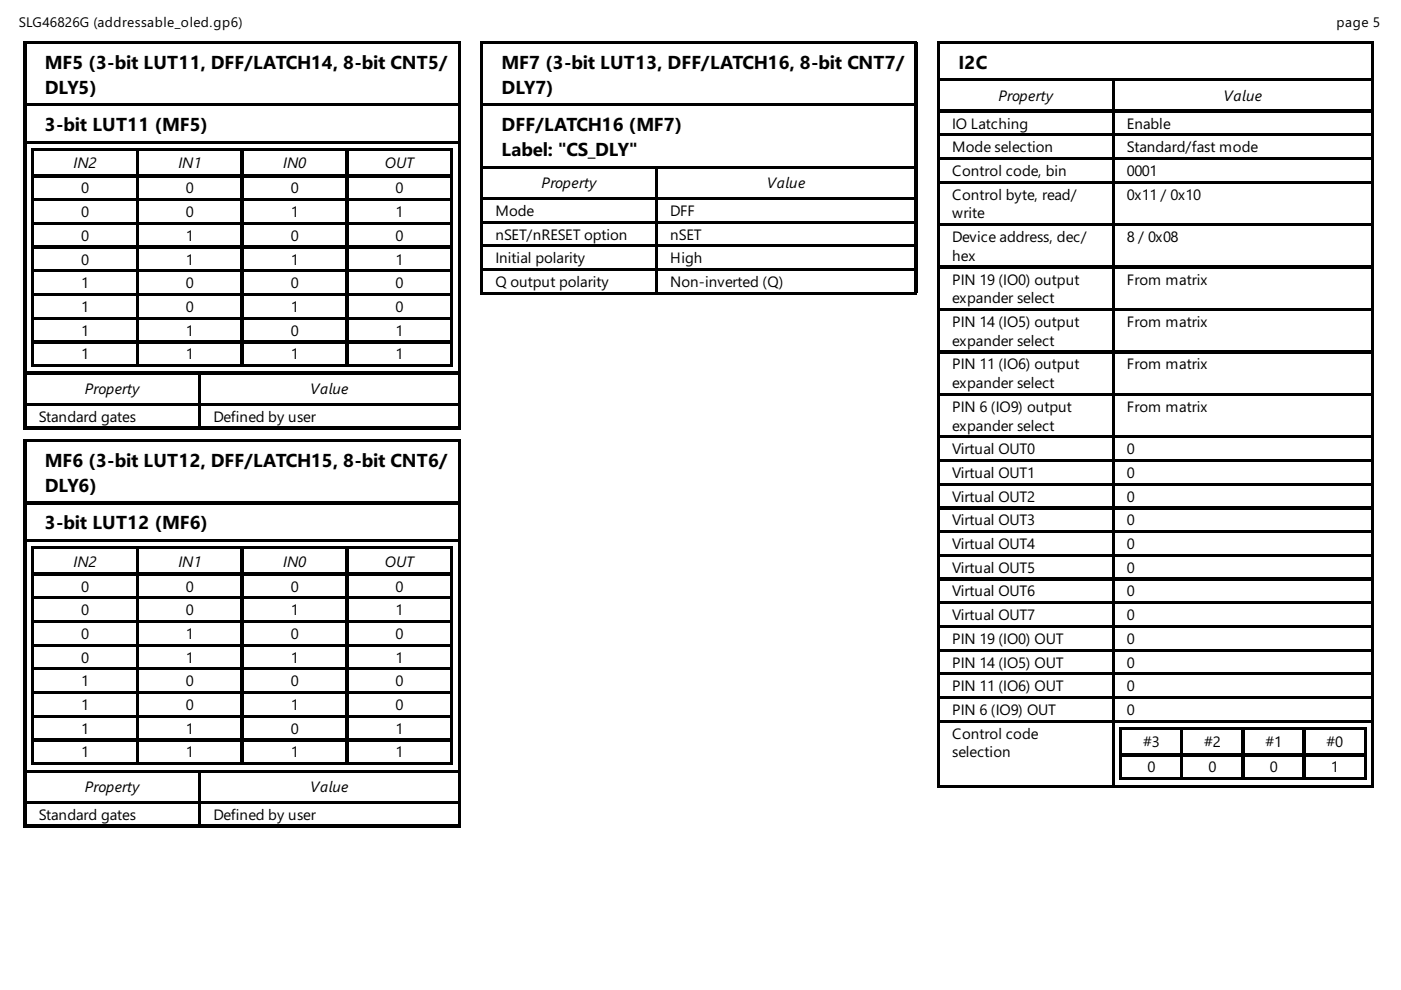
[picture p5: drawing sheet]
<svg xmlns="http://www.w3.org/2000/svg" width="297mm" height="210mm" viewBox="0 0 297 210" stroke-linecap="round" stroke-linejoin="round" font-family="sans-serif">
<defs><g id="words">
<g font-size="4">
<text x="9.5" y="14.6">MF5 (3-bit LUT11, DFF/LATCH14, 8-bit CNT5/</text>
<text x="106.4" y="14.6">MF7 (3-bit LUT13, DFF/LATCH16, 8-bit CNT7/</text>
<text x="203.2" y="14.6">I2C</text>
<text x="9.5" y="19.8">DLY5)</text>
<text x="106.4" y="19.8">DLY7)</text>
<text x="9.5" y="27.8">3-bit LUT11 (MF5)</text>
<text x="106.4" y="27.8">DFF/LATCH16 (MF7)</text>
<text x="106.4" y="33.1">Label: &quot;CS_DLY&quot;</text>
<text x="9.5" y="99">MF6 (3-bit LUT12, DFF/LATCH15, 8-bit CNT6/</text>
<text x="9.5" y="104.2">DLY6)</text>
<text x="9.5" y="112.2">3-bit LUT12 (MF6)</text>
</g>
<g font-size="3.2">
<text x="211.7" y="21.4">Property</text>
<text x="259.4" y="21.4">Value</text>
<text x="201.9" y="27.3">IO Latching</text>
<text x="238.9" y="27.3">Enable</text>
<text x="15.6" y="35.7">IN2</text>
<text x="37.8" y="35.7">IN1</text>
<text x="60.1" y="35.7">IN0</text>
<text x="81.6" y="35.7">OUT</text>
<text x="201.9" y="32.3">Mode selection</text>
<text x="238.9" y="32.3">Standard/fast mode</text>
<text x="17.2" y="41">0</text>
<text x="39.4" y="41">0</text>
<text x="61.6" y="41">0</text>
<text x="83.9" y="41">0</text>
<text x="114.8" y="40">Property</text>
<text x="162.6" y="40">Value</text>
<text x="201.9" y="37.3">Control code, bin</text>
<text x="238.9" y="37.3">0001</text>
<text x="17.2" y="46">0</text>
<text x="39.4" y="46">0</text>
<text x="61.6" y="46">1</text>
<text x="83.9" y="46">1</text>
<text x="105" y="45.8">Mode</text>
<text x="142.1" y="45.8">DFF</text>
<text x="201.9" y="42.3">Control byte, read/</text>
<text x="201.9" y="46.3">write</text>
<text x="238.9" y="42.3">0x11 / 0x10</text>
<text x="17.2" y="51.1">0</text>
<text x="39.4" y="51.1">1</text>
<text x="61.6" y="51.1">0</text>
<text x="83.9" y="51.1">0</text>
<text x="105" y="50.8">nSET/nRESET option</text>
<text x="142.1" y="50.8">nSET</text>
<text x="201.9" y="51.3">Device address, dec/</text>
<text x="238.9" y="51.3">8 / 0x08</text>
<text x="17.2" y="56.1">0</text>
<text x="39.4" y="56.1">1</text>
<text x="61.6" y="56.1">1</text>
<text x="83.9" y="56.1">1</text>
<text x="105" y="55.8">Initial polarity</text>
<text x="142.1" y="55.8">High</text>
<text x="201.9" y="55.3">hex</text>
<text x="17.2" y="61.1">1</text>
<text x="39.4" y="61.1">0</text>
<text x="61.6" y="61.1">0</text>
<text x="83.9" y="61.1">0</text>
<text x="105" y="60.9">Q output polarity</text>
<text x="142.1" y="60.9">Non-inverted (Q)</text>
<text x="201.9" y="60.3">PIN 19 (IO0) output</text>
<text x="201.9" y="64.3">expander select</text>
<text x="238.9" y="60.3">From matrix</text>
<text x="17.2" y="66.1">1</text>
<text x="17.2" y="71.2">1</text>
<text x="39.4" y="66.1">0</text>
<text x="39.4" y="71.2">1</text>
<text x="61.6" y="66.1">1</text>
<text x="61.6" y="71.2">0</text>
<text x="83.9" y="66.1">0</text>
<text x="83.9" y="71.2">1</text>
<text x="201.9" y="69.3">PIN 14 (IO5) output</text>
<text x="238.9" y="69.3">From matrix</text>
<text x="17.2" y="76.2">1</text>
<text x="39.4" y="76.2">1</text>
<text x="61.6" y="76.2">1</text>
<text x="83.9" y="76.2">1</text>
<text x="201.9" y="73.3">expander select</text>
<text x="18" y="83.6">Property</text>
<text x="65.7" y="83.6">Value</text>
<text x="201.9" y="78.3">PIN 11 (IO6) output</text>
<text x="201.9" y="82.3">expander select</text>
<text x="238.9" y="78.3">From matrix</text>
<text x="8.2" y="89.4">Standard gates</text>
<text x="45.2" y="89.4">Defined by user</text>
<text x="201.9" y="87.3">PIN 6 (IO9) output</text>
<text x="238.9" y="87.3">From matrix</text>
<text x="201.9" y="91.3">expander select</text>
<text x="201.9" y="96.3">Virtual OUT0</text>
<text x="201.9" y="101.3">Virtual OUT1</text>
<text x="238.9" y="96.3">0</text>
<text x="238.9" y="101.3">0</text>
<text x="201.9" y="106.4">Virtual OUT2</text>
<text x="238.9" y="106.4">0</text>
<text x="201.9" y="111.4">Virtual OUT3</text>
<text x="238.9" y="111.4">0</text>
<text x="201.9" y="116.4">Virtual OUT4</text>
<text x="238.9" y="116.4">0</text>
<text x="15.6" y="120.1">IN2</text>
<text x="17.2" y="125.4">0</text>
<text x="37.8" y="120.1">IN1</text>
<text x="39.4" y="125.4">0</text>
<text x="60.1" y="120.1">IN0</text>
<text x="61.6" y="125.4">0</text>
<text x="81.6" y="120.1">OUT</text>
<text x="83.9" y="125.4">0</text>
<text x="201.9" y="121.4">Virtual OUT5</text>
<text x="238.9" y="121.4">0</text>
<text x="17.2" y="130.4">0</text>
<text x="39.4" y="130.4">0</text>
<text x="61.6" y="130.4">1</text>
<text x="83.9" y="130.4">1</text>
<text x="201.9" y="126.5">Virtual OUT6</text>
<text x="201.9" y="131.5">Virtual OUT7</text>
<text x="238.9" y="126.5">0</text>
<text x="238.9" y="131.5">0</text>
<text x="17.2" y="135.5">0</text>
<text x="39.4" y="135.5">1</text>
<text x="61.6" y="135.5">0</text>
<text x="83.9" y="135.5">0</text>
<text x="201.9" y="136.5">PIN 19 (IO0) OUT</text>
<text x="238.9" y="136.5">0</text>
<text x="17.2" y="140.5">0</text>
<text x="39.4" y="140.5">1</text>
<text x="61.6" y="140.5">1</text>
<text x="83.9" y="140.5">1</text>
<text x="201.9" y="141.6">PIN 14 (IO5) OUT</text>
<text x="238.9" y="141.6">0</text>
<text x="17.2" y="145.5">1</text>
<text x="39.4" y="145.5">0</text>
<text x="61.6" y="145.5">0</text>
<text x="83.9" y="145.5">0</text>
<text x="201.9" y="146.6">PIN 11 (IO6) OUT</text>
<text x="238.9" y="146.6">0</text>
<text x="17.2" y="150.5">1</text>
<text x="17.2" y="155.6">1</text>
<text x="39.4" y="150.5">0</text>
<text x="39.4" y="155.6">1</text>
<text x="61.6" y="150.5">1</text>
<text x="61.6" y="155.6">0</text>
<text x="83.9" y="150.5">0</text>
<text x="83.9" y="155.6">1</text>
<text x="201.9" y="151.6">PIN 6 (IO9) OUT</text>
<text x="238.9" y="151.6">0</text>
<text x="17.2" y="160.6">1</text>
<text x="39.4" y="160.6">1</text>
<text x="61.6" y="160.6">1</text>
<text x="83.9" y="160.6">1</text>
<text x="201.9" y="156.6">Control code</text>
<text x="201.9" y="160.6">selection</text>
<text x="242.4" y="158.5">#3</text>
<text x="255.3" y="158.5">#2</text>
<text x="268.3" y="158.5">#1</text>
<text x="281.3" y="158.5">#0</text>
<text x="243.3" y="163.8">0</text>
<text x="256.2" y="163.8">0</text>
<text x="269.2" y="163.8">0</text>
<text x="282.2" y="163.8">1</text>
<text x="8.2" y="173.8">Standard gates</text>
<text x="18" y="168">Property</text>
<text x="45.2" y="173.8">Defined by user</text>
<text x="65.7" y="168">Value</text>
</g>
<g font-size="2.9">
<text x="4" y="5.8">SLG46826G (addressable_oled.gp6)</text>
<text x="283.4" y="5.8">page 5</text>
</g>
</g></defs>
<g fill="none" stroke="#000" stroke-width=".26">
<path d="M5.2 8.7v82.3M5.3 8.9h92.3M5.4 9v81.8M5.6 9.1h91.8M97.2 9.3v12.7M97.5 9v81.8M102 8.7v53.7M102.1 8.9h92.4M102.3 9v53.2M102.4 9.1h91.8M194.1 9.3v12.7M194.3 9v53.2"/>
<path d="M198.8 8.7v158.3M199 8.9h92.3M199.1 9v157.7M199.2 9.1h91.8M199.2 16.8h91.8M199.2 17.1h36.8M235.9 17.2v6.1M236.1 16.9v149.8M236.3 17.1h54.7M290.9 9.3v7.4M290.9 17.2v6.1M291.2 9v157.7"/>
<path d="M5.6 22.1h91.8M5.6 22.4h91.8M5.6 30h91.8M5.6 30.3h91.8M6.7 31.5v46.3M6.9 31.6h89.1M7 31.8v45.7M7.1 31.9h22M7.1 37.2h22M7.1 37.4h22M29 32v5M29 37.6v4.5"/>
<path d="M29.2 31.8v45.7M29.4 31.9h21.9M29.4 37.2h21.9M29.4 37.4h21.9M51.2 32v5M51.2 37.6v4.5M51.5 31.8v45.7M51.6 31.9h22M51.6 37.2h22M51.6 37.4h22M73.4 32v5M73.4 37.6v4.5"/>
<path d="M73.7 31.8v45.7M73.8 31.9h22M73.8 37.2h22M73.8 37.4h22M95.6 32v5M95.6 37.6v4.5M95.9 31.8v45.7M97.2 22.5v7.4M97.2 30.4v48.4M102.4 22.1h91.8M102.4 22.4h91.8M102.4 35.3h91.8"/>
<path d="M102.4 35.6h36.8M139 35.7v6.1M139.3 35.5v26.7M139.4 35.6h54.8M194.1 22.5v12.7M194.1 35.7v6.1M199.2 23.4h36.8M199.2 23.7h36.8M199.2 28.4h36.8M199.2 28.7h36.8M199.2 33.5h36.8M199.2 33.7h36.8"/>
<path d="M199.2 38.5h36.8M199.2 38.8h36.8M235.9 23.8v4.5M235.9 28.8v4.5M235.9 33.9v4.5M235.9 38.9v8.5M236.3 23.4h54.7M236.3 23.7h54.7M236.3 28.4h54.7M236.3 28.7h54.7M236.3 33.5h54.7M236.3 33.7h54.7"/>
<path d="M236.3 38.5h54.7M236.3 38.8h54.7M290.9 23.8v4.5M290.9 28.8v4.5M290.9 33.9v4.5M290.9 38.9v8.5M7.1 42.2h22M7.1 42.5h22M7.1 47.2h22M7.1 47.5h22M7.1 52.3h22M7.1 52.5h22"/>
<path d="M7.1 57.3h22M7.1 57.5h22M29 42.6v4.5M29 47.6v4.5M29 52.7v4.4M29 57.7v4.5M29.4 42.2h21.9M29.4 42.5h21.9M29.4 47.2h21.9M29.4 47.5h21.9M29.4 52.3h21.9M29.4 52.5h21.9"/>
<path d="M29.4 57.3h21.9M29.4 57.5h21.9M51.2 42.6v4.5M51.2 47.6v4.5M51.2 52.7v4.4M51.2 57.7v4.5M51.6 42.2h22M51.6 42.5h22M51.6 47.2h22M51.6 47.5h22M51.6 52.3h22M51.6 52.5h22"/>
<path d="M51.6 57.3h22M51.6 57.5h22M73.4 42.6v4.5M73.4 47.6v4.5M73.4 52.7v4.4M73.4 57.7v4.5M73.8 42.2h22M73.8 42.5h22M73.8 47.2h22M73.8 47.5h22M73.8 52.3h22M73.8 52.5h22"/>
<path d="M73.8 57.3h22M73.8 57.5h22M95.6 42.6v4.5M95.6 47.6v4.5M95.6 52.7v4.4M95.6 57.7v4.5M102.4 42.2h36.8M102.4 47.2h36.8M102.4 52.3h36.8M102.4 57.3h36.8M102.4 41.9h36.8M102.4 47h36.8"/>
<path d="M102.4 52h36.8M102.4 57h36.8M139 42.3v4.5M139 47.4v4.5M139 52.4v4.5M139 57.4v4.5M139.4 42.2h54.8M139.4 47.2h54.8M139.4 52.3h54.8M139.4 57.3h54.8M139.4 41.9h54.8M139.4 47h54.8"/>
<path d="M139.4 52h54.8M139.4 57h54.8M194.1 42.3v4.5M194.1 47.4v4.5M194.1 52.4v4.5M194.1 57.4v4.5M199.2 47.5h36.8M199.2 47.8h36.8M199.2 56.5h36.8M199.2 56.8h36.8M235.9 47.9v8.5M235.9 56.9v8.5"/>
<path d="M236.3 47.5h54.7M236.3 47.8h54.7M236.3 56.5h54.7M236.3 56.8h54.7M290.9 47.9v8.5M290.9 56.9v8.5M5.6 79h91.8M5.6 79.2h36.7M6.9 77.7h89.1M7.1 62.3h22M7.1 62.6h22M7.1 67.3h22"/>
<path d="M7.1 67.6h22M7.1 72.4h22M7.1 72.6h22M7.1 77.4h22M29 62.7v4.5M29 67.7v4.5M29 72.8v4.5M29.4 62.3h21.9M29.4 62.6h21.9M29.4 67.3h21.9M29.4 67.6h21.9M29.4 72.4h21.9"/>
<path d="M29.4 72.6h21.9M29.4 77.4h21.9M42.2 79.4v6.1M42.5 79.1v11.7M42.6 79.2h54.8M51.2 62.7v4.5M51.2 67.7v4.5M51.2 72.8v4.5M51.6 62.3h22M51.6 62.6h22M51.6 67.3h22M51.6 67.6h22"/>
<path d="M51.6 72.4h22M51.6 72.6h22M51.6 77.4h22M73.4 62.7v4.5M73.4 67.7v4.5M73.4 72.8v4.5M73.8 62.3h22M73.8 62.6h22M73.8 67.3h22M73.8 67.6h22M73.8 72.4h22M73.8 72.6h22"/>
<path d="M73.8 77.4h22M95.6 62.7v4.5M95.6 67.7v4.5M95.6 72.8v4.5M97.2 79.4v6.1M102.1 62.3h92.4M102.4 62h36.8M139.4 62h54.8M199.2 65.5h36.8M199.2 65.7h36.8M199.2 74.5h36.8M199.2 74.7h36.8"/>
<path d="M235.9 65.9v8.4M235.9 74.9v8.4M236.3 65.5h54.7M236.3 65.7h54.7M236.3 74.5h54.7M236.3 74.7h54.7M290.9 65.9v8.4M290.9 74.9v8.4M5.2 93.1v82.3M5.3 90.9h92.3M5.3 93.3h92.3M5.4 93.4v81.8"/>
<path d="M5.6 85.6h36.7M5.6 85.9h36.7M5.6 90.6h36.7M5.6 93.5h91.8M42.2 86v4.5M42.6 85.6h54.8M42.6 85.9h54.8M42.6 90.6h54.8M97.2 86v4.5M97.2 93.7v12.7M97.5 93.4v81.8M199.2 83.5h36.8"/>
<path d="M199.2 83.7h36.8M199.2 92.5h36.8M199.2 92.7h36.8M199.2 97.5h36.8M199.2 97.8h36.8M235.9 83.9v8.4M235.9 92.9v4.5M235.9 97.9v4.5M236.3 83.5h54.7M236.3 83.7h54.7M236.3 92.5h54.7M236.3 92.7h54.7"/>
<path d="M236.3 97.5h54.7M236.3 97.8h54.7M290.9 83.9v8.4M290.9 92.9v4.5M290.9 97.9v4.5M5.6 106.5h91.8M5.6 106.8h91.8M5.6 114.4h91.8M5.6 114.7h91.8M6.7 115.9v46.3M6.9 116h89.1M7 116.2v45.7"/>
<path d="M7.1 116.3h22M29 116.4v5M29.2 116.2v45.7M29.4 116.3h21.9M51.2 116.4v5M51.5 116.2v45.7M51.6 116.3h22M73.4 116.4v5M73.7 116.2v45.7M73.8 116.3h22M95.6 116.4v5M95.9 116.2v45.7"/>
<path d="M97.2 106.9v7.4M97.2 114.8v48.4M199.2 102.5h36.8M199.2 102.8h36.8M199.2 107.6h36.8M199.2 107.8h36.8M199.2 112.6h36.8M199.2 112.8h36.8M199.2 117.6h36.8M199.2 117.9h36.8M235.9 102.9v4.5M235.9 107.9v4.5"/>
<path d="M235.9 113v4.5M235.9 118v4.5M236.3 102.5h54.7M236.3 102.8h54.7M236.3 107.6h54.7M236.3 107.8h54.7M236.3 112.6h54.7M236.3 112.8h54.7M236.3 117.6h54.7M236.3 117.9h54.7M290.9 102.9v4.5M290.9 107.9v4.5"/>
<path d="M290.9 113v4.5M290.9 118v4.5M7.1 121.6h22M7.1 121.8h22M7.1 126.6h22M7.1 126.9h22M7.1 131.6h22M7.1 131.9h22M7.1 136.7h22M7.1 136.9h22M29 122v4.5M29 127v4.5"/>
<path d="M29 132v4.5M29 137.1v4.5M29.4 121.6h21.9M29.4 121.8h21.9M29.4 126.6h21.9M29.4 126.9h21.9M29.4 131.6h21.9M29.4 131.9h21.9M29.4 136.7h21.9M29.4 136.9h21.9M51.2 122v4.5M51.2 127v4.5"/>
<path d="M51.2 132v4.5M51.2 137.1v4.5M51.6 121.6h22M51.6 121.8h22M51.6 126.6h22M51.6 126.9h22M51.6 131.6h22M51.6 131.9h22M51.6 136.7h22M51.6 136.9h22M73.4 122v4.5M73.4 127v4.5"/>
<path d="M73.4 132v4.5M73.4 137.1v4.5M73.8 121.6h22M73.8 121.8h22M73.8 126.6h22M73.8 126.9h22M73.8 131.6h22M73.8 131.9h22M73.8 136.7h22M73.8 136.9h22M95.6 122v4.5M95.6 127v4.5"/>
<path d="M95.6 132v4.5M95.6 137.1v4.5M199.2 122.6h36.8M199.2 122.9h36.8M199.2 127.7h36.8M199.2 127.9h36.8M199.2 132.7h36.8M199.2 133h36.8M199.2 137.7h36.8M199.2 138h36.8M235.9 123v4.5M235.9 128.1v4.5"/>
<path d="M235.9 133.1v4.5M235.9 138.1v4.5M236.3 122.6h54.7M236.3 122.9h54.7M236.3 127.7h54.7M236.3 127.9h54.7M236.3 132.7h54.7M236.3 133h54.7M236.3 137.7h54.7M236.3 138h54.7M290.9 123v4.5M290.9 128.1v4.5"/>
<path d="M290.9 133.1v4.5M290.9 138.1v4.5M7.1 141.7h22M7.1 141.9h22M7.1 146.7h22M7.1 147h22M7.1 151.7h22M7.1 152h22M7.1 156.8h22M7.1 157h22M29 142.1v4.5M29 147.1v4.5"/>
<path d="M29 152.1v4.5M29 157.2v4.5M29.4 141.7h21.9M29.4 141.9h21.9M29.4 146.7h21.9M29.4 147h21.9M29.4 151.7h21.9M29.4 152h21.9M29.4 156.8h21.9M29.4 157h21.9M51.2 142.1v4.5M51.2 147.1v4.5"/>
<path d="M51.2 152.1v4.5M51.2 157.2v4.5M51.6 141.7h22M51.6 141.9h22M51.6 146.7h22M51.6 147h22M51.6 151.7h22M51.6 152h22M51.6 156.8h22M51.6 157h22M73.4 142.1v4.5M73.4 147.1v4.5"/>
<path d="M73.4 152.1v4.5M73.4 157.2v4.5M73.8 141.7h22M73.8 141.9h22M73.8 146.7h22M73.8 147h22M73.8 151.7h22M73.8 152h22M73.8 156.8h22M73.8 157h22M95.6 142.1v4.5M95.6 147.1v4.5"/>
<path d="M95.6 152.1v4.5M95.6 157.2v4.5M199.2 142.7h36.8M199.2 143h36.8M199.2 147.8h36.8M199.2 148h36.8M199.2 152.8h36.8M199.2 153.1h36.8M235.9 143.1v4.5M235.9 148.2v4.5M235.9 153.2v13.2M236.3 142.7h54.7"/>
<path d="M236.3 143h54.7M236.3 147.8h54.7M236.3 148h54.7M236.3 152.8h54.7M236.3 153.1h54.7M237.5 154.3v11.1M237.6 154.4h52.1M237.7 154.5v10.6M237.9 154.6h12.7M237.9 159.9h12.7M250.4 154.8v5M250.7 154.5v10.6"/>
<path d="M250.8 154.6h12.7M250.8 159.9h12.7M263.4 154.8v5M263.7 154.5v10.6M263.8 154.6h12.7M263.8 159.9h12.7M276.4 154.8v5M276.6 154.5v10.6M276.8 154.6h12.7M276.8 159.9h12.7M289.3 154.8v5M289.6 154.5v10.6"/>
<path d="M290.9 143.1v4.5M290.9 148.2v4.5M290.9 153.2v13.2M5.3 175.3h92.3M5.6 163.4h91.8M5.6 163.6h36.7M5.6 170h36.7M5.6 170.3h36.7M5.6 175h36.7M6.9 162.1h89.1M7.1 161.8h22M29.4 161.8h21.9"/>
<path d="M42.2 163.8v6.1M42.2 170.4v4.5M42.5 163.5v11.7M42.6 163.6h54.8M42.6 170h54.8M42.6 170.3h54.8M42.6 175h54.8M51.6 161.8h22M73.8 161.8h22M97.2 163.8v6.1M97.2 170.4v4.5M199 166.8h92.3"/>
<path d="M199.2 166.6h36.8M236.3 166.6h54.7M237.6 165.2h52.1M237.9 160.2h12.7M237.9 165h12.7M250.4 160.3v4.5M250.8 160.2h12.7M250.8 165h12.7M263.4 160.3v4.5M263.8 160.2h12.7M263.8 165h12.7M276.4 160.3v4.5"/>
<path d="M276.8 160.2h12.7M276.8 165h12.7M289.3 160.3v4.5"/>
</g>
<use href="#words"/>
</svg>
